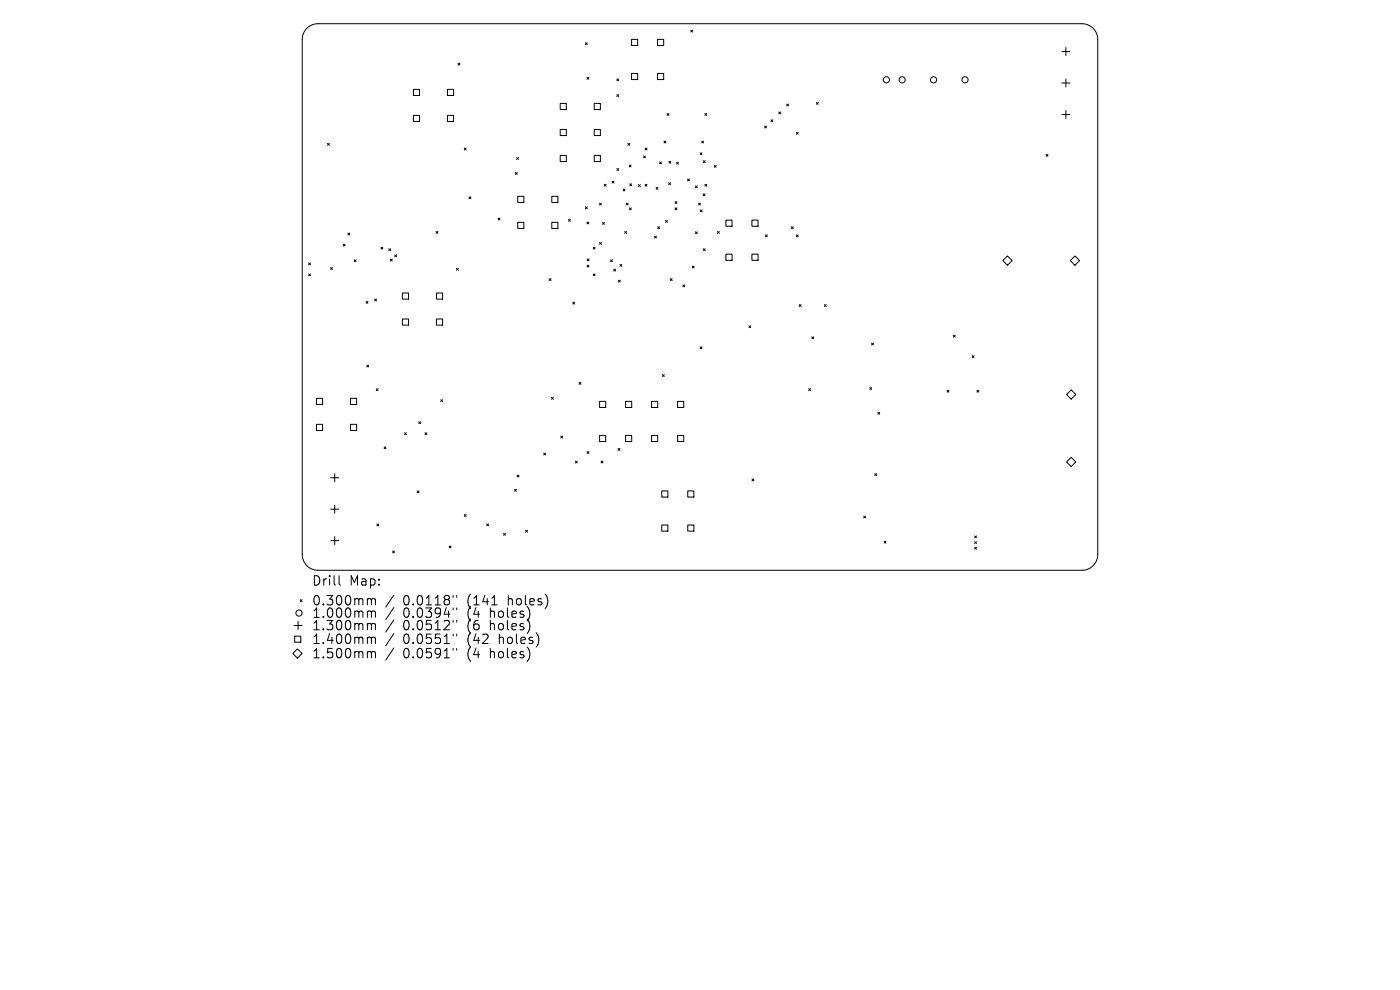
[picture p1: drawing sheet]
<svg xmlns="http://www.w3.org/2000/svg" width="297mm" height="210mm" viewBox="0 0 297 210" stroke-linecap="round" stroke-linejoin="round" font-family="sans-serif">
<defs><g id="words">
<g font-size="2.8">
<text x="66.1" y="124.5">Drill</text>
<text x="74.1" y="124.5">Map:</text>
<text x="66.1" y="128.7">0.300mm</text>
<text x="66.1" y="131.3">1.000mm</text>
<text x="85.5" y="128.7">0.0118&quot;</text>
<text x="85.5" y="131.3">0.0394&quot;</text>
<text x="99.3" y="128.7">(141</text>
<text x="99.3" y="131.3">(4</text>
<text x="104.2" y="131.3">holes)</text>
<text x="108" y="128.7">holes)</text>
<text x="66.1" y="134">1.300mm</text>
<text x="66.1" y="136.9">1.400mm</text>
<text x="85.5" y="134">0.0512&quot;</text>
<text x="85.5" y="136.9">0.0551&quot;</text>
<text x="99.3" y="134">(6</text>
<text x="99.3" y="136.9">(42</text>
<text x="104.2" y="134">holes)</text>
<text x="106.1" y="136.9">holes)</text>
<text x="66.1" y="139.9">1.500mm</text>
<text x="85.5" y="139.9">0.0591&quot;</text>
<text x="99.3" y="139.9">(4</text>
<text x="104.2" y="139.9">holes)</text>
</g>
</g></defs>
<g fill="none" stroke="#000" stroke-width=".21">
<path d="M65.1 6a3.3 3.3 0 0 1 2.4-1h162a3.3 3.3 0 0 1 3.4 3.4v109.2a3.3 3.3 0 0 1-3.4 3.4h-162a3.3 3.3 0 0 1-3.4-3.4v-109.2a3.3 3.3 0 0 1 1-2.4zM87.7 19h1.3v1.3h-1.3zM94.9 19h1.3v1.3h-1.3zM97.2 13.4l.4 .4M97.6 13.4l-.4 .4M124.2 9.1l.4 .4M124.5 16.4l.4 .4M124.6 9.1l-.4 .4M124.9 16.4l-.4 .4M130.9 16.7l.3 .4M131.2 16.7l-.3 .4M134 8.4h1.3v1.3h-1.3z"/>
<path d="M134 15.6h1.3v1.3h-1.3zM139.5 8.4h1.3v1.3h-1.3zM139.5 15.6h1.3v1.3h-1.3zM146.5 6.4l.4 .4M146.9 6.4l-.4 .4M225.3 10.9h1.7M225.3 17.6h1.7M226.1 10.1v1.7M226.1 16.8v1.7M69.5 30.4l.4 .4M69.9 30.4l-.4 .4M87.7 24.5h1.3v1.3h-1.3z"/>
<path d="M94.9 24.5h1.3v1.3h-1.3zM98.5 31.4l.4 .4M98.9 31.4l-.4 .4M109.3 36.6l.4 .4M109.6 33.4l.4 .4M109.7 36.6l-.4 .4M110 33.4l-.4 .4M118.8 21.9h1.3v1.3h-1.3zM118.8 27.5h1.3v1.3h-1.3zM118.8 33h1.3v1.3h-1.3zM126.1 21.9h1.3v1.3h-1.3zM126.1 27.5h1.3v1.3h-1.3z"/>
<path d="M126.1 33h1.3v1.3h-1.3zM128.2 39.1l.4 .4M128.6 39.1l-.4 .4M129.9 38.4l.3 .4M130.2 38.4l-.3 .4M130.9 20.1l.3 .4M130.9 35.8l.3 .4M131.2 20.1l-.3 .4M131.2 35.8l-.3 .4M133.2 30.4l.4 .4M133.5 35l.4 .4M133.6 30.4l-.4 .4"/>
<path d="M133.6 39l.4 .4M133.9 35l-.4 .4M134 39l-.4 .4M135.4 39.2l.4 .4M135.8 39.2l-.4 .4M136.5 33.1l.4 .4M136.9 31.4l.4 .4M136.9 39.1l.4 .4M136.9 33.1l-.4 .4M137.3 31.4l-.4 .4M137.3 39.1l-.4 .4M139.2 39.8l.4 .4"/>
<path d="M139.6 39.8l-.4 .4M139.9 34.3l.4 .4M140.3 34.3l-.4 .4M140.9 29.9l.4 .4M141.3 29.9l-.4 .4M141.5 24.1l.4 .4M141.9 38.8l.4 .4M141.9 34.2l.4 .4M141.9 24.1l-.4 .4M142.3 38.8l-.4 .4M142.3 34.2l-.4 .4M143.5 34.4l.4 .4"/>
<path d="M143.9 34.4l-.4 .4M145.9 38l.4 .4M146.3 38l-.4 .4M147.5 39.4l.4 .4M147.9 39.4l-.4 .4M148.5 32.4l.4 .4M148.9 29.9l.4 .4M148.9 32.4l-.4 .4M149.2 34.1l.4 .4M149.3 29.9l-.4 .4M149.5 24.1l.4 .4M149.5 39.1l.4 .4"/>
<path d="M149.6 34.1l-.4 .4M149.9 24.1l-.4 .4M149.9 39.1l-.4 .4M151.5 35.1l.4 .4M151.9 35.1l-.4 .4M162.2 26.8l.4 .3M162.6 26.8l-.4 .3M163.5 25.4l.4 .4M163.9 25.4l-.4 .4M165.2 23.8l.4 .3M165.6 23.8l-.4 .3M166.9 22.1l.4 .4"/>
<path d="M167.3 22.1l-.4 .4M168.9 28.1l.4 .4M169.3 28.1l-.4 .4M173.2 21.7l.4 .4M173.6 21.7l-.4 .4M221.9 32.8l.4 .4M222.3 32.8l-.4 .4M225.3 24.3h1.7M226.1 23.4v1.7M65.5 55.8l.4 .4M65.5 58.1l.4 .4M65.9 55.8l-.4 .4"/>
<path d="M65.9 58.1l-.4 .4M70.1 56.8l.4 .4M70.5 56.8l-.4 .4M72.8 51.8l.4 .4M73.2 51.8l-.4 .4M73.8 49.4l.4 .4M74.2 49.4l-.4 .4M75.1 55.1l.4 .4M75.5 55.1l-.4 .4M80.8 52.4l.4 .4M81.2 52.4l-.4 .4M82.5 52.8l.4 .4"/>
<path d="M82.8 55l.4 .4M82.9 52.8l-.4 .4M83.2 55l-.4 .4M83.7 54.1l.4 .4M84.1 54.1l-.4 .4M92.5 49.1l.4 .4M92.9 49.1l-.4 .4M96.8 56.9l.4 .4M97.2 56.9l-.4 .4M99.5 41.8l.4 .4M99.9 41.8l-.4 .4M105.7 46.3l.4 .4"/>
<path d="M106.1 46.3l-.4 .4M109.8 41.6h1.3v1.3h-1.3zM109.8 47.2h1.3v1.3h-1.3zM116.5 59.1l.4 .4M116.9 59.1l-.4 .4M117.1 41.6h1.3v1.3h-1.3zM117.1 47.2h1.3v1.3h-1.3zM120.6 46.5l.4 .4M121 46.5l-.4 .4M124.2 43.9l.4 .4M124.5 47.1l.4 .4M124.5 56.3l.4 .3"/>
<path d="M124.6 54.9l.4 .4M124.6 43.9l-.4 .4M124.9 47.1l-.4 .4M124.9 56.3l-.4 .3M125 54.9l-.4 .4M125.9 52.4l.3 .4M125.9 58.1l.3 .4M126.2 52.4l-.3 .4M126.2 58.1l-.3 .4M127.2 43.1l.4 .4M127.2 51.4l.4 .4M127.6 43.1l-.4 .4"/>
<path d="M127.6 51.4l-.4 .4M127.8 47.2l.4 .4M128.2 47.2l-.4 .4M129.5 55.1l.4 .4M129.9 55.1l-.4 .4M130.2 57.1l.4 .4M130.6 57.1l-.4 .4M131.2 59.4l.4 .4M131.5 56.1l.4 .4M131.6 59.4l-.4 .4M131.9 56.1l-.4 .4M132.2 40.1l.4 .4"/>
<path d="M132.5 49.1l.4 .4M132.6 40.1l-.4 .4M132.9 43.1l.4 .4M132.9 49.1l-.4 .4M133.3 43.1l-.4 .4M133.5 44.1l.4 .4M133.9 44.1l-.4 .4M138.9 50.1l.4 .4M139.3 50.1l-.4 .4M139.5 48.1l.4 .4M139.9 48.1l-.4 .4M141.2 46.8l.4 .4"/>
<path d="M141.6 46.8l-.4 .4M142.2 59.1l.4 .4M142.6 59.1l-.4 .4M143.2 42.8l.4 .4M143.2 44.1l.4 .4M143.6 44.1l-.4 .4M143.6 42.8l-.4 .4M146.9 56.4l.4 .4M147.3 56.4l-.4 .4M147.5 49.2l.4 .4M147.9 49.2l-.4 .4M148.2 43.1l.4 .4"/>
<path d="M148.6 44.5l.3 .4M148.6 43.1l-.4 .4M148.9 44.5l-.3 .4M149.2 41.1l.4 .4M149.2 52.8l.4 .4M149.6 41.1l-.4 .4M149.6 52.8l-.4 .4M152.2 49.1l.4 .4M152.6 49.1l-.4 .4M154 46.7h1.3v1.3h-1.3zM154 53.9h1.3v1.3h-1.3zM159.5 46.7h1.3v1.3h-1.3z"/>
<path d="M159.5 53.9h1.3v1.3h-1.3zM162.4 49.8l.4 .4M162.8 49.8l-.4 .4M167.9 48.1l.4 .4M168.3 48.1l-.4 .4M168.9 49.8l.4 .4M169.3 49.8l-.4 .4M213.7 54.3l1 1-1 1-1-1zM228 54.3l1 1-1 1-.9-1zM77.7 63.9l.4 .4M77.8 77.5l.4 .4M78.1 63.9l-.4 .4"/>
<path d="M78.2 77.5l-.4 .4M79.5 63.4l.4 .4M79.9 63.4l-.4 .4M85.4 62.1h1.3v1.3h-1.3zM85.4 67.7h1.3v1.3h-1.3zM92.6 62.1h1.3v1.3h-1.3zM92.6 67.7h1.3v1.3h-1.3zM121.5 64.1l.4 .4M121.9 64.1l-.4 .4M140.5 79.5l.4 .4M140.9 79.5l-.4 .4M144.9 60.4l.4 .4"/>
<path d="M145.3 60.4l-.4 .4M148.5 73.6l.4 .4M148.9 73.6l-.4 .4M158.9 69.1l.4 .4M159.3 69.1l-.4 .4M169.6 64.6l.3 .4M169.9 64.6l-.3 .4M172.2 71.5l.4 .3M172.6 71.5l-.4 .3M174.9 64.6l.4 .4M175.3 64.6l-.4 .4M184.9 72.8l.4 .4"/>
<path d="M185.3 72.8l-.4 .4M202.2 71.1l.4 .4M202.6 71.1l-.4 .4M206.2 75.5l.4 .4M206.6 75.5l-.4 .4M67.1 84.5h1.3v1.3h-1.3zM67.1 90h1.3v1.3h-1.3zM74.4 84.5h1.3v1.3h-1.3zM74.4 90h1.3v1.3h-1.3zM79.8 82.5l.4 .4M80.2 82.5l-.4 .4M81.5 94.8l.4 .4"/>
<path d="M81.9 94.8l-.4 .4M85.8 91.8l.4 .4M86.2 91.8l-.4 .4M88.8 89.5l.4 .4M89.2 89.5l-.4 .4M90.2 91.8l.4 .4M90.6 91.8l-.4 .4M93.5 84.8l.4 .4M93.9 84.8l-.4 .4M115.4 96.1l.3 .4M115.7 96.1l-.3 .4M117 84.3l.4 .4"/>
<path d="M117.4 84.3l-.4 .4M119 92.5l.4 .4M119.4 92.5l-.4 .4M122.1 97.8l.4 .4M122.5 97.8l-.4 .4M122.8 81.1l.4 .4M123.2 81.1l-.4 .4M124.6 95.8l.4 .4M125 95.8l-.4 .4M127.2 85.1h1.3v1.3h-1.3zM127.2 92.4h1.3v1.3h-1.3zM127.5 97.8l.4 .4"/>
<path d="M127.9 97.8l-.4 .4M131.1 95.1l.4 .4M131.5 95.1l-.4 .4M132.7 85.1h1.3v1.3h-1.3zM132.7 92.4h1.3v1.3h-1.3zM138.2 85.1h1.3v1.3h-1.3zM138.2 92.4h1.3v1.3h-1.3zM143.7 85.1h1.3v1.3h-1.3zM143.7 92.4h1.3v1.3h-1.3zM171.6 82.5l.3 .4M171.9 82.5l-.3 .4M184.5 82.2l.4 .4"/>
<path d="M184.9 82.2l-.4 .4M186.2 87.5l.4 .4M186.6 87.5l-.4 .4M200.9 82.8l.4 .4M201.3 82.8l-.4 .4M207.2 82.8l.4 .4M207.6 82.8l-.4 .4M226.3 83.7l.9-1 1 1-1 1zM226.3 98l.9-1 1 1-1 1zM70.2 101.3h1.7M70.2 108h1.7M70.2 114.7h1.7"/>
<path d="M71 100.5v1.7M71 107.2v1.7M71 113.8v1.7M80 111.2l.3 .3M80.3 111.2l-.3 .3M83.3 116.9l.4 .4M83.7 116.9l-.4 .4M88.5 104.1l.4 .4M88.9 104.1l-.4 .4M95.3 115.8l.4 .4M95.7 115.8l-.4 .4M98.5 109.1l.4 .4"/>
<path d="M98.9 109.1l-.4 .4M103.3 111.1l.3 .4M103.6 111.1l-.3 .4M106.8 113.2l.4 .3M107.2 113.2l-.4 .3M109.2 103.8l.4 .4M109.6 103.8l-.4 .4M109.7 100.8l.4 .4M110.1 100.8l-.4 .4M111.5 112.5l.4 .4M111.9 112.5l-.4 .4M140.4 104.1h1.3v1.3h-1.3z"/>
<path d="M140.4 111.4h1.3v1.3h-1.3zM145.9 104.1h1.3v1.3h-1.3zM145.9 111.4h1.3v1.3h-1.3zM159.5 101.6l.4 .4M159.9 101.6l-.4 .4M183.2 109.5l.4 .4M183.6 109.5l-.4 .4M185.6 100.5l.4 .4M186 100.5l-.4 .4M187.6 114.8l.4 .4M188 114.8l-.4 .4M206.8 113.7l.4 .4"/>
<path d="M206.8 114.9l.4 .4M206.8 116.1l.4 .4M207.2 113.7l-.4 .4M207.2 114.9l-.4 .4M207.2 116.1l-.4 .4M62.4 132.7h1.7M62.5 134.9h1.3v1.3h-1.3zM63.1 137.6l1 1-1 1-1-1zM63.2 131.8v1.7M63.7 127.2l.4 .4M64.1 127.2l-.4 .4M71.9 122.1v1.7l.3 .3"/>
<path d="M78.2 127l.5 .1 .1 .2M78.2 129.6h.3l.3 .3M78.2 132.3h.3l.3 .3M78.2 135.2l.5 .1 .1 .2M78.2 138.2l.5 .1 .1 .2M78.8 127.3l.3-.3 .5 .1v1.2M78.8 127.3v1M78.8 129.9v1.1M78.8 132.6v1M78.8 135.5v1M78.8 138.5v1M78.8 129.9l.3-.3 .5 .1v1.3"/>
<path d="M78.8 132.6l.3-.3 .5 .1v1.2M78.8 135.5l.3-.3 .5 .1v1.2M78.8 138.5l.3-.3 .5 .1v1.2M83.6 126.2l-1.8 2.6M83.6 128.9l-1.8 2.5M83.6 131.5l-1.8 2.6M83.6 134.4l-1.8 2.6M83.6 137.4l-1.8 2.6M96.1 126.3v.4M96.1 129v.3M96.1 131.6v.4M96.1 134.5v.4"/>
<path d="M96.1 137.5v.4M96.9 126.3v.4M96.9 129v.3M96.9 131.6v.4M96.9 134.5v.4M96.9 137.5v.4M104.3 128.3h1.2"/>
<circle cx="188" cy="16.9" r=".66"/>
<circle cx="191.4" cy="16.9" r=".66"/>
<circle cx="198.1" cy="16.9" r=".66"/>
<circle cx="204.7" cy="16.9" r=".66"/>
<circle cx="63.4" cy="130" r=".66"/>
</g>
<use href="#words"/>
</svg>
